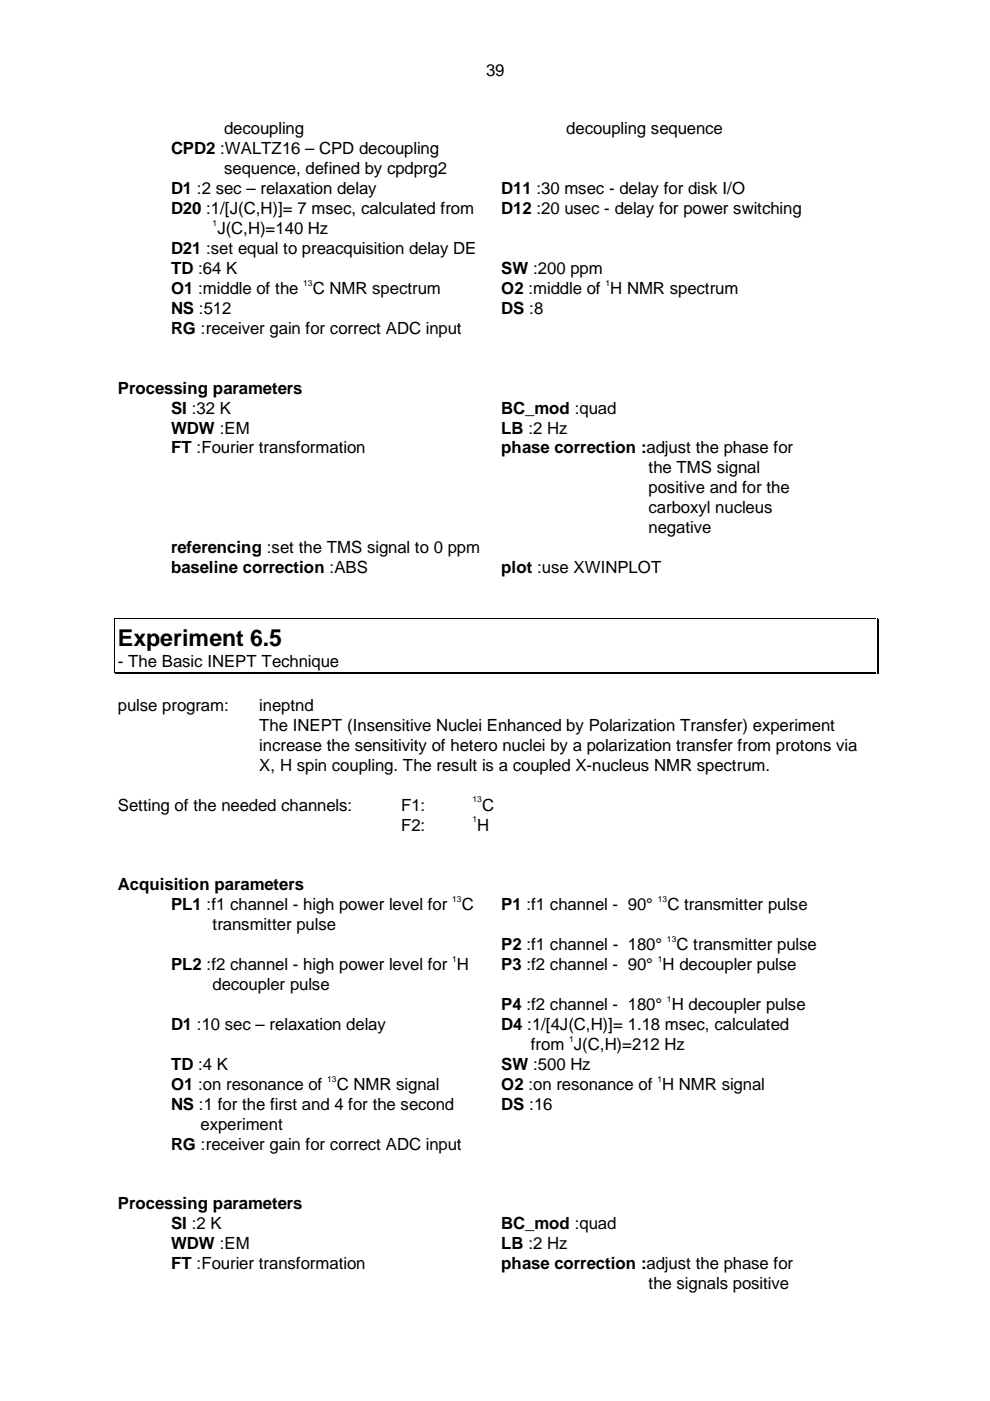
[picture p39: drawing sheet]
<svg xmlns="http://www.w3.org/2000/svg" width="210mm" height="297mm" viewBox="0 0 210 297" stroke-linecap="round" stroke-linejoin="round" font-family="sans-serif">
<defs><g id="words">
<text font-size="4.9" x="25" y="136.9">Experiment 6.5</text>
<g font-size="3.6">
<text x="103.1" y="16.1">39</text>
<text x="47.5" y="28.5">decoupling</text>
<text x="120.1" y="28.5">decoupling sequence</text>
<text x="36.3" y="32.7">CPD2 :WALTZ16 – CPD decoupling</text>
<text x="36.3" y="41.2">D1 :2 sec – relaxation delay</text>
<text x="47.5" y="37">sequence, defined by cpdprg2</text>
<text x="106.3" y="41.2">D11 :30 msec - delay for disk I/O</text>
<text x="36.3" y="45.4">D20 :1/[J(C,H)]= 7 msec, calculated from</text>
<text x="106.3" y="45.4">D12 :20 usec - delay for power switching</text>
<text x="36.3" y="53.9">D21 :set equal to preacquisition delay DE</text>
<text x="46.1" y="49.7">J(C,H)=140 Hz</text>
<text x="36.3" y="58.1">TD :64 K</text>
<text x="106.3" y="58.1">SW :200 ppm</text>
<text x="36.3" y="62.4">O1 :middle of the</text>
<text x="66.3" y="62.4">C NMR spectrum</text>
<text x="106.3" y="62.4">O2 :middle of H NMR spectrum</text>
<text x="36.3" y="66.6">NS :512</text>
<text x="36.3" y="70.8">RG :receiver gain for correct ADC input</text>
<text x="106.3" y="66.6">DS :8</text>
<text x="25" y="83.4">Processing parameters</text>
<text x="36.3" y="87.7">SI :32 K</text>
<text x="106.3" y="87.7">BC_mod :quad</text>
<text x="36.3" y="91.9">WDW :EM</text>
<text x="106.3" y="91.9">LB :2 Hz</text>
<text x="36.3" y="96.1">FT :Fourier transformation</text>
<text x="106.3" y="96.1">phase correction :adjust the phase for</text>
<text x="137.5" y="100.4">the TMS signal</text>
<text x="137.5" y="104.6">positive and for the</text>
<text x="137.5" y="108.8">carboxyl nucleus</text>
<text x="137.5" y="113.1">negative</text>
<text x="36.3" y="117.3">referencing :set the TMS signal to 0 ppm</text>
<text x="36.3" y="121.5">baseline correction :ABS</text>
<text x="106.3" y="121.5">plot :use XWINPLOT</text>
<text x="25" y="141.4">- The Basic INEPT Technique</text>
<text x="25" y="150.8">pulse program:</text>
<text x="55" y="155">The INEPT (Insensitive Nuclei Enhanced by Polarization Transfer) experiment</text>
<text x="55" y="150.8">ineptnd</text>
<text x="55" y="159.2">increase the sensitivity of hetero nuclei by a polarization transfer from protons via</text>
<text x="55" y="163.5">X, H spin coupling. The result is a coupled X-nucleus NMR spectrum.</text>
<text x="25" y="171.9">Setting of the needed channels:</text>
<text x="85" y="171.9">F1:</text>
<text x="102.2" y="171.9">C</text>
<text x="85" y="176.2">F2:</text>
<text x="101.2" y="176.2">H</text>
<text x="25" y="188.8">Acquisition parameters</text>
<text x="36.3" y="193">PL1 :f1 channel - high power level for</text>
<text x="45.1" y="197.2">transmitter pulse</text>
<text x="97.9" y="193">C</text>
<text x="106.3" y="193">P1 :f1 channel - 90°</text>
<text x="141.5" y="193">C transmitter pulse</text>
<text x="106.3" y="201.5">P2 :f1 channel - 180°</text>
<text x="143.4" y="201.5">C transmitter pulse</text>
<text x="36.3" y="205.7">PL2 :f2 channel - high power level for H</text>
<text x="45.1" y="209.9">decoupler pulse</text>
<text x="106.3" y="205.7">P3 :f2 channel - 90° H decoupler pulse</text>
<text x="106.3" y="214.2">P4 :f2 channel - 180° H decoupler pulse</text>
<text x="36.3" y="218.4">D1 :10 sec – relaxation delay</text>
<text x="106.3" y="218.4">D4 :1/[4J(C,H)]= 1.18 msec, calculated</text>
<text x="36.3" y="226.9">TD :4 K</text>
<text x="106.3" y="226.9">SW :500 Hz</text>
<text x="112.5" y="222.6">from J(C,H)=212 Hz</text>
<text x="36.3" y="231.1">O1 :on resonance of</text>
<text x="71.4" y="231.1">C NMR signal</text>
<text x="106.3" y="231.1">O2 :on resonance of H NMR signal</text>
<text x="36.3" y="235.3">NS :1 for the first and 4 for the second</text>
<text x="42.5" y="239.6">experiment</text>
<text x="106.3" y="235.3">DS :16</text>
<text x="36.3" y="243.8">RG :receiver gain for correct ADC input</text>
<text x="25" y="256.4">Processing parameters</text>
<text x="36.3" y="260.7">SI :2 K</text>
<text x="106.3" y="260.7">BC_mod :quad</text>
<text x="36.3" y="264.9">WDW :EM</text>
<text x="36.3" y="269.1">FT :Fourier transformation</text>
<text x="106.3" y="269.1">phase correction :adjust the phase for</text>
<text x="106.3" y="264.9">LB :2 Hz</text>
<text x="137.5" y="273.4">the signals positive</text>
</g>
<g font-size="1.8">
<text x="45.1" y="47.9">1</text>
<text x="64.3" y="60.6">13</text>
<text x="128.4" y="60.6">1</text>
<text x="100.2" y="170.1">13</text>
<text x="100.2" y="174.4">1</text>
<text x="95.9" y="191.2">13</text>
<text x="139.5" y="191.2">13</text>
<text x="95.9" y="203.9">1</text>
<text x="139.5" y="203.9">1</text>
<text x="141.4" y="199.7">13</text>
<text x="141.4" y="212.4">1</text>
<text x="120.7" y="220.9">1</text>
<text x="69.4" y="229.3">13</text>
<text x="139.4" y="229.3">1</text>
</g>
</g></defs>
<path d="M24.2 131h.2v.2h-.2zM185.9 131h.1v.2h-.1zM24.2 142.5h.2v.2h-.2zM185.9 142.8h.4v.2h-.4zM185.9 142.5h.1v.2h-.1zM186.1 142.5h.2v.5h-.2z" fill="#000"/>
<path d="M24.3 131.3v6.6M24.3 138v4.5M24.5 131.1h161.3M185.9 131.3v6.6M185.9 138v4.5M186.2 131.3v6.6M186.2 138v4.5M24.5 142.6h161.3M24.5 142.9h161.3" fill="none" stroke="#000" stroke-width=".21"/>
<use href="#words"/>
</svg>
